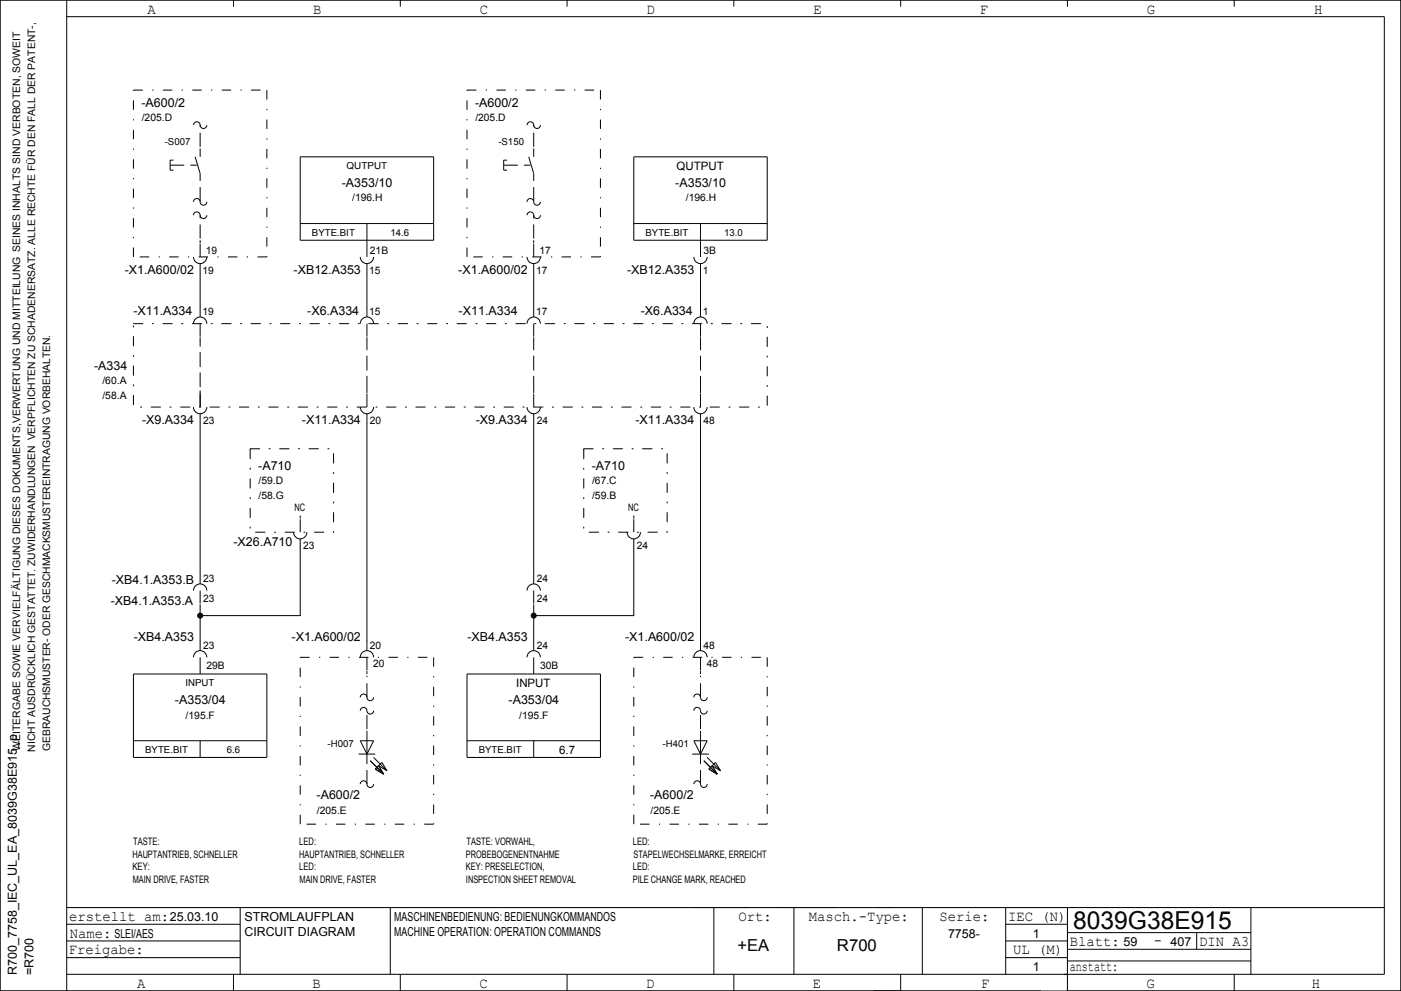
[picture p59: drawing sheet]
<svg xmlns="http://www.w3.org/2000/svg" width="420mm" height="297mm" viewBox="0 0 420 297" stroke-linecap="round" stroke-linejoin="round" font-family="sans-serif">
<defs><g id="words">
<text font-size="7.4" x="321.7" y="278.5">8039G38E915</text>
<g font-size="4.9">
<text x="221" y="285">+EA</text>
<text x="250.9" y="285">R700</text>
</g>
<g font-size="4.4">
<text x="44.3" y="4.2">A</text>
<text x="93.8" y="4.2">B</text>
<text x="143.9" y="4.2">C</text>
<text x="193.9" y="4.2">D</text>
<text x="243.8" y="4.2">E</text>
<text x="293.8" y="4.2">F</text>
<text x="343.8" y="4.2">G</text>
<text x="394" y="4.2">H</text>
<text x="20.7" y="276">erstellt am:</text>
<text x="221.4" y="276">Ort:</text>
<text x="242.5" y="276">Masch.­Type:</text>
<text x="281.6" y="276">Serie:</text>
<text x="302.2" y="276">IEC (N)</text>
<text x="20.9" y="281">Name:</text>
<text x="20.6" y="286">Freigabe:</text>
<text x="303.7" y="286">UL (M)</text>
<text x="320.7" y="283.5">Blatt:</text>
<text x="346" y="283.2">­</text>
<text x="359.5" y="283.5">DIN A3</text>
<text x="320.7" y="291">anstatt:</text>
<text x="41.1" y="296">A</text>
<text x="93.7" y="296">B</text>
<text x="143.7" y="296">C</text>
<text x="193.7" y="296">D</text>
<text x="243.7" y="296">E</text>
<text x="294.1" y="296">F</text>
<text x="343.7" y="296">G</text>
<text x="393.3" y="296">H</text>
</g>
<g font-size="3.7">
<text x="42.4" y="32">­A600/2</text>
<text x="142.4" y="32">­A600/2</text>
<text x="102.4" y="56">­A353/10</text>
<text x="202.5" y="56">­A353/10</text>
<text x="37.4" y="82">­X1.A600/02</text>
<text x="88" y="82">­XB12.A353</text>
<text x="137.4" y="82">­X1.A600/02</text>
<text x="188" y="82">­XB12.A353</text>
<text x="40" y="94.5">­X11.A334</text>
<text x="92.1" y="94.5">­X6.A334</text>
<text x="137.5" y="94.5">­X11.A334</text>
<text x="192.1" y="94.5">­X6.A334</text>
<text x="28.2" y="111">­A334</text>
<text x="42.6" y="127">­X9.A334</text>
<text x="90.5" y="127">­X11.A334</text>
<text x="142.6" y="127">­X9.A334</text>
<text x="190.5" y="127">­X11.A334</text>
<text x="77.4" y="141">­A710</text>
<text x="177.4" y="141">­A710</text>
<text x="70" y="163.5">­X26.A710</text>
<text x="33.5" y="175">­XB4.1.A353.B</text>
<text x="33.2" y="181.3">­XB4.1.A353.A</text>
<text x="40.1" y="192">­XB4.A353</text>
<text x="87.4" y="192">­X1.A600/02</text>
<text x="140.1" y="192">­XB4.A353</text>
<text x="187.4" y="192">­X1.A600/02</text>
<text x="52.5" y="211">­A353/04</text>
<text x="152.4" y="211">­A353/04</text>
<text x="94.9" y="239.5">­A600/2</text>
<text x="194.9" y="239.5">­A600/2</text>
<text x="50.9" y="276">25.03.10</text>
<text x="73.3" y="276">STROMLAUFPLAN</text>
<text x="118.2" y="276">MASCHINENBEDIENUNG: BEDIENUNGKOMMANDOS</text>
<text x="34.3" y="281">SLEI/AES</text>
<text x="73.3" y="280.5">CIRCUIT DIAGRAM</text>
<text x="118.2" y="280.5">MACHINE OPERATION: OPERATION COMMANDS</text>
<text x="284.2" y="281">7758­</text>
<text x="309.6" y="281">1</text>
<text x="336.8" y="283.5">59</text>
<text x="350.9" y="283.5">407</text>
<text x="5" y="292.3" transform="rotate(-90 5 292.3)">R700_7758_IEC_UL_EA_8039G38E915_p</text>
<text x="10" y="292.2" transform="rotate(-90 10 292.2)">=R700</text>
<text x="309.6" y="291">1</text>
</g>
<g font-size="3.5">
<text x="202.8" y="50.9">QUTPUT</text>
<text x="154.7" y="205.9">INPUT</text>
<text x="167.6" y="225.9">6.7</text>
</g>
<g font-size="3.1">
<text x="42.5" y="36.4">/205.D</text>
<text x="142.5" y="36.4">/205.D</text>
<text x="105.6" y="60.4">/196.H</text>
<text x="205.6" y="60.4">/196.H</text>
<text x="61.7" y="76">19</text>
<text x="110.9" y="76.3">21B</text>
<text x="161.7" y="76">17</text>
<text x="210.9" y="76.3">3B</text>
<text x="60.7" y="82">19</text>
<text x="110.7" y="82">15</text>
<text x="160.7" y="82">17</text>
<text x="210.7" y="82">1</text>
<text x="60.7" y="94.5">19</text>
<text x="110.7" y="94.5">15</text>
<text x="160.7" y="94.5">17</text>
<text x="210.7" y="94.5">1</text>
<text x="30.7" y="115.1">/60.A</text>
<text x="30.7" y="119.5">/58.A</text>
<text x="60.9" y="127">23</text>
<text x="110.9" y="127">20</text>
<text x="160.9" y="127">24</text>
<text x="210.9" y="127">48</text>
<text x="77.5" y="145.1">/59.D</text>
<text x="77.5" y="149.5">/58.G</text>
<text x="177.5" y="145.1">/67.C</text>
<text x="177.5" y="149.5">/59.B</text>
<text x="88.3" y="153.3">NC</text>
<text x="188.3" y="153.3">NC</text>
<text x="90.9" y="164.5">23</text>
<text x="190.9" y="164.5">24</text>
<text x="60.9" y="174.5">23</text>
<text x="160.9" y="174.5">24</text>
<text x="60.9" y="180.5">23</text>
<text x="160.9" y="180.5">24</text>
<text x="60.9" y="194.5">23</text>
<text x="110.9" y="194.5">20</text>
<text x="160.9" y="194.5">24</text>
<text x="210.9" y="194.5">48</text>
<text x="61.9" y="200.5">29B</text>
<text x="111.9" y="200">20</text>
<text x="161.9" y="200.5">30B</text>
<text x="211.9" y="200">48</text>
<text x="55.6" y="215.4">/195.F</text>
<text x="155.6" y="215.4">/195.F</text>
<text x="6" y="225" transform="rotate(-90 6 225)">WEITERGABE SOWIE VERVIELFÄLTIGUNG DIESES DOKUMENTS,VERWERTUNG UND MITTEILUNG SEINES INHALTS SIND VERBOTEN, SOWEIT</text>
<text x="10.5" y="225.3" transform="rotate(-90 10.5 225.3)">NICHT AUSDRÜCKLICH GESTATTET. ZUWIDERHANDLUNGEN VERPFLICHTEN ZU SCHADENERSATZ. ALLE RECHTE FÜR DEN FALL DER PATENT­,</text>
<text x="15" y="225.1" transform="rotate(-90 15 225.1)">GEBRAUCHSMUSTER­ ODER GESCHMACKSMUSTEREINTRAGUNG VORBEHALTEN.</text>
<text x="95" y="243.9">/205.E</text>
<text x="195" y="243.9">/205.E</text>
<text x="39.7" y="257">HAUPTANTRIEB, SCHNELLER</text>
<text x="39.9" y="253.3">TASTE:</text>
<text x="89.7" y="253.3">LED:</text>
<text x="89.7" y="257">HAUPTANTRIEB, SCHNELLER</text>
<text x="139.7" y="257">PROBEBOGENENTNAHME</text>
<text x="139.9" y="253.3">TASTE: VORWAHL,</text>
<text x="189.7" y="253.3">LED:</text>
<text x="189.9" y="257">STAPELWECHSELMARKE, ERREICHT</text>
<text x="39.7" y="260.8">KEY:</text>
<text x="89.7" y="260.8">LED:</text>
<text x="139.7" y="260.8">KEY: PRESELECTION,</text>
<text x="189.7" y="260.8">LED:</text>
<text x="39.8" y="264.5">MAIN DRIVE, FASTER</text>
<text x="89.8" y="264.5">MAIN DRIVE, FASTER</text>
<text x="139.7" y="264.5">INSPECTION SHEET REMOVAL</text>
<text x="189.7" y="264.5">PILE CHANGE MARK, REACHED</text>
</g>
<g font-size="2.9">
<text x="49.4" y="43.5">­S007</text>
<text x="149.4" y="43.5">­S150</text>
<text x="103.9" y="50.7">QUTPUT</text>
<text x="93.5" y="70.7">BYTE.BIT</text>
<text x="117.1" y="70.7">14.6</text>
<text x="193.5" y="70.7">BYTE.BIT</text>
<text x="217.1" y="70.7">13.0</text>
<text x="55.6" y="205.7">INPUT</text>
<text x="43.5" y="225.7">BYTE.BIT</text>
<text x="68" y="225.7">6.6</text>
<text x="98.2" y="224">­H007</text>
<text x="143.5" y="225.7">BYTE.BIT</text>
<text x="198.6" y="224">­H401</text>
</g>
</g></defs>
<path d="M40 97h190v25h-190zM75 134.5h25v25h-25zM175 134.5h25v25h-25z" fill="none" stroke="#000" stroke-width=".3" stroke-dasharray="2.8 2.8 .4 2.8"/>
<path d="M110 117v-15M160 117v-15M210 117v-15M60 122v-20" fill="none" stroke="#000" stroke-width=".3" stroke-dasharray="4.2 1.8"/>
<g fill="none" stroke="#000" stroke-width=".3">
<path d="M0 0h420v297h-420zM20 0v297M20 5h395v287h-395M70 0v2M120 0v2M170 0v2M220 0v2M270 0v2M320 0v2M370 0v2M58 37.5a1.07 1.07 0 0 1 1.3-1 1.07 1.07 0 0 1 .8 1.4 1 1 0 0 0 1.1 .6 1 1 0 0 0 .8-1M158 37.5a1.07 1.07 0 0 1 1.3-1 1.07 1.07 0 0 1 .8 1.4 1 1 0 0 0 1.1 .6 1 1 0 0 0 .8-1"/>
<path d="M52 48h-1v3h1M58.5 47l1.5 5M60 44.5v2.5M90 47h40v25h-40zM152 48h-1v3h1M158.5 47l1.5 5M160 44.5v2.5M190 47h40v25h-40zM58 77a2 2 0 0 0 2 2 2 2 0 0 0 2-2M58 64.5a1.07 1.07 0 0 1 1.3-1 1.07 1.07 0 0 1 .8 1.4 1 1 0 0 0 1.1 .6 1 1 0 0 0 .8-1M58 60.5a1.07 1.07 0 0 1 1.3-1 1.07 1.07 0 0 1 .8 1.4 1 1 0 0 0 1.1 .6 1 1 0 0 0 .8-1M60 72v.9"/>
<path d="M60 73.1v3.9M60 79v16M90 67h40M108 77a2 2 0 0 0 2 2 2 2 0 0 0 2-2M110 67v5M110 72.1v4.9M110 79v16M158 77a2 2 0 0 0 2 2 2 2 0 0 0 2-2M158 64.5a1.07 1.07 0 0 1 1.3-1 1.07 1.07 0 0 1 .8 1.4 1 1 0 0 0 1.1 .6 1 1 0 0 0 .8-1M158 60.5a1.07 1.07 0 0 1 1.3-1 1.07 1.07 0 0 1 .8 1.4 1 1 0 0 0 1.1 .6 1 1 0 0 0 .8-1M160 72v.9M160 73.1v3.9"/>
<path d="M160 79v16M190 67h40M208 77a2 2 0 0 0 2 2 2 2 0 0 0 2-2M210 67v5M210 72.1v4.9M210 79v16M58 97a2 2 0 0 1 2-2 2 2 0 0 1 2 2M60 97v3.9M108 97a2 2 0 0 1 2-2 2 2 0 0 1 2 2M110 97v3.9M158 97a2 2 0 0 1 2-2 2 2 0 0 1 2 2M160 97v3.9"/>
<path d="M208 97a2 2 0 0 1 2-2 2 2 0 0 1 2 2M210 97v3.9M60 101.1v.9M60 117v.9M60 118.1v3.9M110 101.1v.9M110 117v.9M110 118.1v3.9M160 101.1v.9M160 117v.9M160 118.1v3.9M210 101.1v.9"/>
<path d="M210 117v.9M210 118.1v3.9M58 122a2 2 0 0 0 2 2 2 2 0 0 0 2-2M60 124v51M108 122a2 2 0 0 0 2 2 2 2 0 0 0 2-2M110 124v71M158 122a2 2 0 0 0 2 2 2 2 0 0 0 2-2M160 124v51M208 122a2 2 0 0 0 2 2 2 2 0 0 0 2-2M210 124v71M88 159.5a2 2 0 0 0 2 2 2 2 0 0 0 2-2M90 154.5v.9"/>
<path d="M90 155.6v3.9M188 159.5a2 2 0 0 0 2 2 2 2 0 0 0 2-2M190 154.5v.9M190 155.6v3.9M58 177a2 2 0 0 1 2-2 2 2 0 0 1 2 2M60 177v3.9M90 161.5v23h-30M158 177a2 2 0 0 1 2-2 2 2 0 0 1 2 2M160 177v3.9M190 161.5v23h-30M58 197a2 2 0 0 1 2-2 2 2 0 0 1 2 2M60 181.1v13.9"/>
<path d="M60 197v5M108 197a2 2 0 0 1 2-2 2 2 0 0 1 2 2M110 197v3.9M158 197a2 2 0 0 1 2-2 2 2 0 0 1 2 2M160 181.1v13.9M160 197v5M208 197a2 2 0 0 1 2-2 2 2 0 0 1 2 2M210 197v3.9M40 202h40v25h-40zM108 209a1.07 1.07 0 0 1 1.3-1 1.07 1.07 0 0 1 .8 1.4 1 1 0 0 0 1.1 .6 1 1 0 0 0 .8-1M108 213a1.07 1.07 0 0 1 1.3-1 1.07 1.07 0 0 1 .8 1.4 1 1 0 0 0 1.1 .6 1 1 0 0 0 .8-1M110 201.1v.9"/>
<path d="M110 219v10M140 202h40v25h-40zM208 209a1.07 1.07 0 0 1 1.3-1 1.07 1.07 0 0 1 .8 1.4 1 1 0 0 0 1.1 .6 1 1 0 0 0 .8-1M208 213a1.07 1.07 0 0 1 1.3-1 1.07 1.07 0 0 1 .8 1.4 1 1 0 0 0 1.1 .6 1 1 0 0 0 .8-1M210 201.1v.9M210 219v10M40 222h40M60 222v5M107.5 226h5M108 235a1.07 1.07 0 0 1 1.3-1 1.07 1.07 0 0 1 .8 1.4 1 1 0 0 0 1.1 .6 1 1 0 0 0 .8-1M108 222h4l-2 4zM111 228l4 4"/>
<path d="M112 227l4 4M116 231l-1.5-2.5-2 2 2.5 1.5M116 231l-2.5-1.5 1.5 2.5M140 222h40M160 222v5M207.5 226h5M208 235a1.07 1.07 0 0 1 1.3-1 1.07 1.07 0 0 1 .8 1.4 1 1 0 0 0 1.1 .6 1 1 0 0 0 .8-1M208 222h4l-2 4zM211 228l4 4M212 227l4 4M216 231l-1.5-2.5-2 2 2.5 1.5M216 231l-2.5-1.5 1.5 2.5"/>
<path d="M20 277h52M20 272h395M72 272v20M117 272v20M214 272v20M238 272v20M276.5 272v20M301.5 272v20M301.5 277h18.5M320 272v25h100v-297h-420v297h312M320 279.5h55M358.7 279.5v5"/>
<path d="M375 272v20M20 287h52M20 282h52M70 292v5M120 292v5M170 292v5M220 292v5M270 292v5M301.5 287h18.5M301.5 282h18.5M320 284.5h55M320 288h55"/>
<path d="M370 292v5"/>
</g>
<g fill="none" stroke="#000" stroke-width=".3" stroke-dasharray="4.2 1.8" stroke-linecap="butt">
<path d="M51 49.5h8M60 44v-6.5M151 49.5h8M160 44v-6.5M60 71.5v-7M60 60.3v-8.3M160 71.5v-7M160 60.3v-8.3M110 218.5v-5.5M110 209v-6.5M210 218.5v-5.5M210 209v-6.5"/>
<path d="M110 235v-5.5M210 235v-5.5"/>
</g>
<g fill="none" stroke="#000" stroke-width=".3" stroke-dasharray="2.8 2.8 .4 2.8" stroke-linecap="butt">
<path d="M40 27h40M80 27v50M140 27h40M180 27v50M40 77v-50M80 77h-40M140 77v-50M180 77h-40M90 197h40M130 197v50M190 197h40M230 197v50"/>
<path d="M90 247v-50M130 247h-40M190 247v-50M230 247h-40"/>
</g>
<g fill="#000">
<circle cx="60" cy="184.5" r=".9"/>
<circle cx="160" cy="184.5" r=".9"/>
</g>
<use href="#words"/>
</svg>
